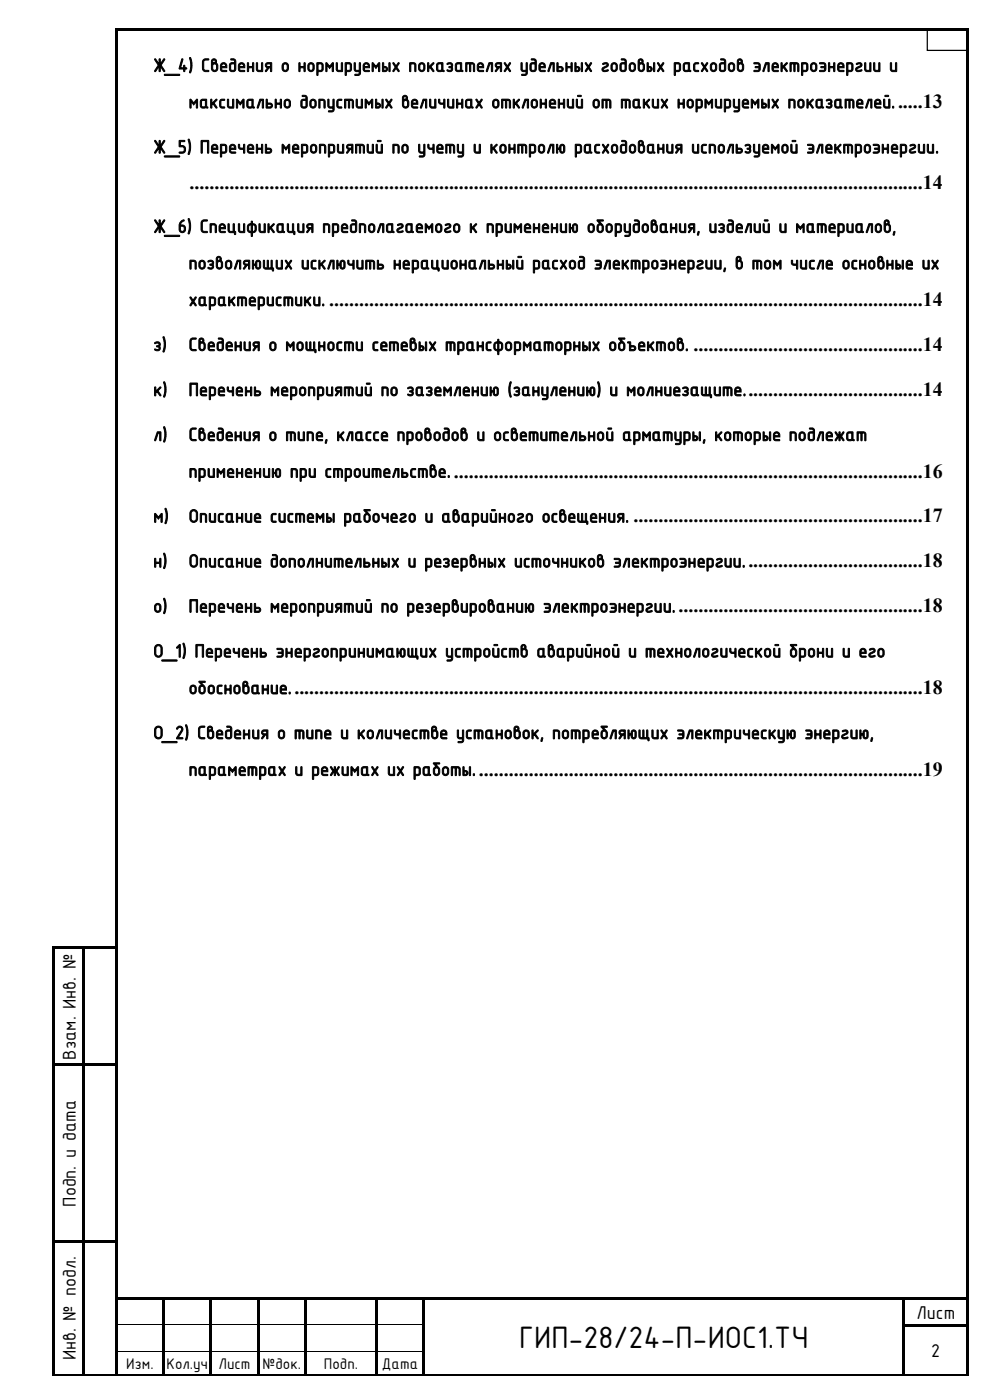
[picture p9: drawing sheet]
<svg xmlns="http://www.w3.org/2000/svg" width="210mm" height="297mm" viewBox="0 0 210 297" stroke-linecap="round" stroke-linejoin="round" font-family="sans-serif">
<defs><g id="words">
<text font-size="7.1" x="110.2" y="286">ГИП-28/24-П-ИОС1.ТЧ</text>
<g font-size="4.2">
<text x="32.5" y="15.2">Ж_4) Сведения о нормируемых показателях удельных годовых расходов электроэнергии и</text>
<text x="40" y="22.9">максимально допустимых величинах отклонений от таких нормируемых показателей......13</text>
<text x="32.5" y="32.5">Ж_5) Перечень мероприятий по учету и контролю расходования используемой электроэнергии.</text>
<text x="40.2" y="40.1">...................................................................................................................................................14</text>
<text x="32.5" y="49.4">Ж_6) Спецификация предполагаемого к применению оборудования, изделий и материалов,</text>
<text x="40" y="57.1">позволяющих исключить нерациональный расход электроэнергии, в том числе основные их</text>
<text x="40" y="64.9">характеристики. .......................................................................................................................14</text>
<text x="32.5" y="74.4">з)</text>
<text x="40" y="74.4">Сведения о мощности сетевых трансформаторных объектов. ..............................................14</text>
<text x="32.5" y="84">к)</text>
<text x="40" y="84">Перечень мероприятий по заземлению (занулению) и молниезащите....................................14</text>
<text x="32.5" y="93.5">л)</text>
<text x="40" y="93.5">Сведения о типе, классе проводов и осветительной арматуры, которые подлежат</text>
<text x="40" y="101.3">применению при строительстве...............................................................................................16</text>
<text x="32.5" y="110.8">м)</text>
<text x="40" y="110.8">Описание системы рабочего и аварийного освещения. ..........................................................17</text>
<text x="32.5" y="120.4">н)</text>
<text x="40" y="120.4">Описание дополнительных и резервных источников электроэнергии....................................18</text>
<text x="32.5" y="129.9">о)</text>
<text x="40" y="129.9">Перечень мероприятий по резервированию электроэнергии..................................................18</text>
<text x="32.5" y="139.4">О_1) Перечень энергопринимающих устройств аварийной и технологической брони и его</text>
<text x="40" y="147.2">обоснование...............................................................................................................................18</text>
<text x="32.5" y="156.8">О_2) Сведения о типе и количестве установок, потребляющих электрическую энергию,</text>
<text x="40" y="164.5">параметрах и режимах их работы..........................................................................................19</text>
<text x="16.1" y="224.8" transform="rotate(-90 16.1 224.8)">Взам. Инв. №</text>
<text x="16.1" y="256" transform="rotate(-90 16.1 256)">Подп. и дата</text>
<text x="194.4" y="279.7">Лист</text>
<text x="197.6" y="287.9">2</text>
<text x="16.1" y="288.6" transform="rotate(-90 16.1 288.6)">Инв. № подл.</text>
</g>
<g font-size="3.5">
<text x="26.8" y="290.5">Изм.</text>
<text x="35.3" y="290.5">Кол.уч</text>
<text x="46.4" y="290.5">Лист</text>
<text x="55.7" y="290.5">№док.</text>
<text x="68.7" y="290.5">Подп.</text>
<text x="81" y="290.5">Дата</text>
</g>
</g></defs>
<path d="M196.7 6.1h8.5v4.6h-8.5z" fill-rule="evenodd" fill="#fff" stroke="#000" stroke-width=".26"/>
<g fill="#000">
<path d="M24.4 6.1h.5v.5h-.5zM24.9 6.1h9.8v.5h-9.8zM34.7 6.1h.5v.5h-.5zM35.2 6.1h9.5v.5h-9.5zM44.7 6.1h.6v.5h-.6zM45.3 6.1h9.5v.5h-9.5zM54.8 6.1h.5v.5h-.5zM55.3 6.1h9.5v.5h-9.5zM64.8 6.1h.5v.5h-.5zM65.3 6.1h14.6v.5h-14.6zM79.9 6.1h.5v.5h-.5zM80.4 6.1h9.5v.5h-9.5z"/>
<path d="M89.9 6.1h.5v.5h-.5zM90.4 6.1h60.7v.5h-60.7zM151.1 6.1h.5v.5h-.5zM151.6 6.1h14.3v.5h-14.3zM165.9 6.1h.6v.5h-.6zM166.5 6.1h19.5v.5h-19.5zM186 6.1h.5v.5h-.5zM186.5 6.1h18.6v.5h-18.6zM205.1 6.1h.5v.5h-.5zM17.5 201.2h.5zM34.5 275.7h.5zM44.5 275.7h.5z"/>
<path d="M54.5 275.7h.5zM64.6 275.7h.5zM79.6 275.7h.5zM89.7 275.7h.5zM191.5 275.7h.5zM11.1 291.5h.5v.3h-.5zM17.5 291.5h.5v.3h-.5zM24.4 291.5h.5v.3h-.5zM34.5 291.5h.5v.3h-.5zM44.5 291.5h.5v.3h-.5zM54.5 291.5h.5v.3h-.5zM64.6 291.5h.5v.3h-.5z"/>
<path d="M79.6 291.5h.5v.3h-.5zM89.7 291.5h.5v.3h-.5zM191.5 291.5h.5v.3h-.5zM205.1 291.5h.5v.3h-.5z"/>
</g>
<g fill="#000">
<path d="M24.4 6.6h.5v6.5h-.5z" fill-rule="evenodd"/>
<path d="M205.1 6.6h.5v6.5h-.5z" fill-rule="evenodd"/>
<path d="M24.4 13.1h.5v121.2h-.5z" fill-rule="evenodd"/>
<path d="M205.1 13.1h.5v121.2h-.5z" fill-rule="evenodd"/>
<path d="M24.4 134.3h.5v18.8h-.5z" fill-rule="evenodd"/>
<path d="M24.4 153.1h.5v.5h-.5z" fill-rule="evenodd"/>
<path d="M205.1 134.3h.5v18.8h-.5z" fill-rule="evenodd"/>
<path d="M205.1 153.1h.5v.5h-.5z" fill-rule="evenodd"/>
<path d="M24.4 153.6h.5v20h-.5z" fill-rule="evenodd"/>
<path d="M24.4 173.6h.5v.6h-.5z" fill-rule="evenodd"/>
<path d="M205.1 153.6h.5v20h-.5z" fill-rule="evenodd"/>
<path d="M205.1 173.6h.5v.6h-.5z" fill-rule="evenodd"/>
<path d="M11.1 200.7h.5v.5h-.5z" fill-rule="evenodd"/>
<path d="M11.1 200.7h.5v.5h-.5z" fill-rule="evenodd"/>
<path d="M11.6 200.7h.5v.5h-.5z" fill-rule="evenodd"/>
<path d="M12.1 200.7h3.7v.5h-3.7z" fill-rule="evenodd"/>
<path d="M15.8 200.7h.5v.5h-.5z" fill-rule="evenodd"/>
<path d="M16.3 200.7h1.2v.5h-1.2z" fill-rule="evenodd"/>
<path d="M17.5 200.7h.5v.5h-.5z" fill-rule="evenodd"/>
<path d="M18 200.7h2.2v.5h-2.2z" fill-rule="evenodd"/>
<path d="M20.2 200.7h.5v.5h-.5z" fill-rule="evenodd"/>
<path d="M20.7 200.7h3.7v.5h-3.7z" fill-rule="evenodd"/>
<path d="M24.4 174.2h.5v26.5h-.5z" fill-rule="evenodd"/>
<path d="M24.4 200.7h.5v.5h-.5z" fill-rule="evenodd"/>
<path d="M205.1 174.2h.5v26.5h-.5z" fill-rule="evenodd"/>
<path d="M205.1 200.7h.5v.5h-.5z" fill-rule="evenodd"/>
<path d="M11.1 201.2h.5v24.5h-.5z" fill-rule="evenodd"/>
<path d="M11.1 225.7h.5v.5h-.5z" fill-rule="evenodd"/>
<path d="M11.1 226.2h.5v4.6h-.5z" fill-rule="evenodd"/>
<path d="M11.1 230.8h.5v.5h-.5z" fill-rule="evenodd"/>
<path d="M11.1 231.3h.5v6.9h-.5z" fill-rule="evenodd"/>
<path d="M11.1 238.2h.5v.6h-.5z" fill-rule="evenodd"/>
<path d="M11.6 225.7h5.9v.5h-5.9z" fill-rule="evenodd"/>
<path d="M17.5 201.2h.5v24.5h-.5z" fill-rule="evenodd"/>
<path d="M17.5 225.7h.5v.5h-.5z" fill-rule="evenodd"/>
<path d="M17.5 226.2h.5v4.6h-.5z" fill-rule="evenodd"/>
<path d="M17.5 230.8h.5v.5h-.5z" fill-rule="evenodd"/>
<path d="M17.5 231.3h.5v6.9h-.5z" fill-rule="evenodd"/>
<path d="M17.5 238.2h.5v.6h-.5z" fill-rule="evenodd"/>
<path d="M18 225.7h6.4v.5h-6.4z" fill-rule="evenodd"/>
<path d="M24.4 201.2h.5v24.5h-.5z" fill-rule="evenodd"/>
<path d="M24.4 225.7h.5v.5h-.5z" fill-rule="evenodd"/>
<path d="M24.4 226.2h.5v4.6h-.5z" fill-rule="evenodd"/>
<path d="M24.4 230.8h.5v.5h-.5z" fill-rule="evenodd"/>
<path d="M24.4 231.3h.5v6.9h-.5z" fill-rule="evenodd"/>
<path d="M24.4 238.2h.5v.6h-.5z" fill-rule="evenodd"/>
<path d="M205.1 201.2h.5v24.5h-.5z" fill-rule="evenodd"/>
<path d="M205.1 225.7h.5v.5h-.5z" fill-rule="evenodd"/>
<path d="M205.1 226.2h.5v4.6h-.5z" fill-rule="evenodd"/>
<path d="M205.1 230.8h.5v.5h-.5z" fill-rule="evenodd"/>
<path d="M205.1 231.3h.5v6.9h-.5z" fill-rule="evenodd"/>
<path d="M205.1 238.2h.5v.6h-.5z" fill-rule="evenodd"/>
<path d="M11.1 238.8h.5v10.8h-.5z" fill-rule="evenodd"/>
<path d="M11.1 249.6h.5v.5h-.5z" fill-rule="evenodd"/>
<path d="M17.5 238.8h.5v10.8h-.5z" fill-rule="evenodd"/>
<path d="M17.5 249.6h.5v.5h-.5z" fill-rule="evenodd"/>
<path d="M24.4 238.8h.5v10.8h-.5z" fill-rule="evenodd"/>
<path d="M24.4 249.6h.5v.5h-.5z" fill-rule="evenodd"/>
<path d="M205.1 238.8h.5v10.8h-.5z" fill-rule="evenodd"/>
<path d="M205.1 249.6h.5v.5h-.5z" fill-rule="evenodd"/>
<path d="M11.1 250.1h.5v13.1h-.5z" fill-rule="evenodd"/>
<path d="M11.1 263.2h.5v.5h-.5z" fill-rule="evenodd"/>
<path d="M11.1 263.7h.5v2.4h-.5z" fill-rule="evenodd"/>
<path d="M11.1 266.1h.5v.6h-.5z" fill-rule="evenodd"/>
<path d="M11.1 266.7h.5v8.5h-.5z" fill-rule="evenodd"/>
<path d="M11.1 275.2h.5v.5h-.5z" fill-rule="evenodd"/>
<path d="M11.6 263.2h5.9v.5h-5.9z" fill-rule="evenodd"/>
<path d="M17.5 250.1h.5v13.1h-.5z" fill-rule="evenodd"/>
<path d="M17.5 263.2h.5v.5h-.5z" fill-rule="evenodd"/>
<path d="M17.5 263.7h.5v2.4h-.5z" fill-rule="evenodd"/>
<path d="M17.5 266.1h.5v.6h-.5z" fill-rule="evenodd"/>
<path d="M17.5 266.7h.5v8.5h-.5z" fill-rule="evenodd"/>
<path d="M17.5 275.2h.5v.5h-.5z" fill-rule="evenodd"/>
<path d="M18 263.2h6.4v.5h-6.4z" fill-rule="evenodd"/>
<path d="M24.4 250.1h.5v13.1h-.5z" fill-rule="evenodd"/>
<path d="M24.4 263.2h.5v.5h-.5z" fill-rule="evenodd"/>
<path d="M24.4 263.7h.5v2.4h-.5z" fill-rule="evenodd"/>
<path d="M24.4 266.1h.5v.6h-.5z" fill-rule="evenodd"/>
<path d="M24.4 266.7h.5v8.5h-.5z" fill-rule="evenodd"/>
<path d="M24.4 275.2h.5v.5h-.5z" fill-rule="evenodd"/>
<path d="M24.9 275.2h9.6v.5h-9.6z" fill-rule="evenodd"/>
<path d="M34.5 275.2h.5v.5h-.5z" fill-rule="evenodd"/>
<path d="M35 275.2h.7v.5h-.7z" fill-rule="evenodd"/>
<path d="M35.7 275.2h.5v.5h-.5z" fill-rule="evenodd"/>
<path d="M36.2 275.2h8.3v.5h-8.3z" fill-rule="evenodd"/>
<path d="M44.5 275.2h.5v.5h-.5z" fill-rule="evenodd"/>
<path d="M45 275.2h1.7v.5h-1.7z" fill-rule="evenodd"/>
<path d="M46.7 275.2h.5v.5h-.5z" fill-rule="evenodd"/>
<path d="M47.2 275.2h7.3v.5h-7.3z" fill-rule="evenodd"/>
<path d="M54.5 275.2h.5v.5h-.5z" fill-rule="evenodd"/>
<path d="M55 275.2h2.8v.5h-2.8z" fill-rule="evenodd"/>
<path d="M57.8 275.2h.5v.5h-.5z" fill-rule="evenodd"/>
<path d="M58.3 275.2h6.3v.5h-6.3z" fill-rule="evenodd"/>
<path d="M64.6 275.2h.5v.5h-.5z" fill-rule="evenodd"/>
<path d="M65.1 275.2h3.7v.5h-3.7z" fill-rule="evenodd"/>
<path d="M68.8 275.2h.5v.5h-.5z" fill-rule="evenodd"/>
<path d="M69.3 275.2h10.3v.5h-10.3z" fill-rule="evenodd"/>
<path d="M79.6 275.2h.5v.5h-.5z" fill-rule="evenodd"/>
<path d="M80.1 275.2h.5v.5h-.5z" fill-rule="evenodd"/>
<path d="M80.6 275.2h9.1v.5h-9.1z" fill-rule="evenodd"/>
<path d="M89.7 275.2h.5v.5h-.5z" fill-rule="evenodd"/>
<path d="M90.2 275.2h.5v.5h-.5z" fill-rule="evenodd"/>
<path d="M90.7 275.2h60.4v.5h-60.4z" fill-rule="evenodd"/>
<path d="M151.1 275.2h.5v.5h-.5z" fill-rule="evenodd"/>
<path d="M151.6 275.2h14.3v.5h-14.3z" fill-rule="evenodd"/>
<path d="M165.9 275.2h.6v.5h-.6z" fill-rule="evenodd"/>
<path d="M166.5 275.2h19.5v.5h-19.5z" fill-rule="evenodd"/>
<path d="M186 275.2h.5v.5h-.5z" fill-rule="evenodd"/>
<path d="M186.5 275.2h5v.5h-5z" fill-rule="evenodd"/>
<path d="M191.5 275.2h.5v.5h-.5z" fill-rule="evenodd"/>
<path d="M192 275.2h13.1v.5h-13.1z" fill-rule="evenodd"/>
<path d="M205.1 250.1h.5v13.1h-.5z" fill-rule="evenodd"/>
<path d="M205.1 263.2h.5v.5h-.5z" fill-rule="evenodd"/>
<path d="M205.1 263.7h.5v2.4h-.5z" fill-rule="evenodd"/>
<path d="M205.1 266.1h.5v.6h-.5z" fill-rule="evenodd"/>
<path d="M205.1 266.7h.5v8.5h-.5z" fill-rule="evenodd"/>
<path d="M205.1 275.2h.5v.5h-.5z" fill-rule="evenodd"/>
<path d="M11.1 275.7h.5v5.2h-.5z" fill-rule="evenodd"/>
<path d="M11.1 280.9h.5v.5h-.5z" fill-rule="evenodd"/>
<path d="M11.1 281.4h.5v5.2h-.5z" fill-rule="evenodd"/>
<path d="M11.1 286.6h.5v.5h-.5z" fill-rule="evenodd"/>
<path d="M11.1 287.1h.5v4.4h-.5z" fill-rule="evenodd"/>
<path d="M17.5 275.7h.5v5.2h-.5z" fill-rule="evenodd"/>
<path d="M17.5 280.9h.5v.5h-.5z" fill-rule="evenodd"/>
<path d="M17.5 281.4h.5v5.2h-.5z" fill-rule="evenodd"/>
<path d="M17.5 286.6h.5v.5h-.5z" fill-rule="evenodd"/>
<path d="M17.5 287.1h.5v4.4h-.5z" fill-rule="evenodd"/>
<path d="M24.4 275.7h.5v5.2h-.5z" fill-rule="evenodd"/>
<path d="M24.4 280.9h.5v.5h-.5z" fill-rule="evenodd"/>
<path d="M24.4 281.4h.5v5.2h-.5z" fill-rule="evenodd"/>
<path d="M24.4 286.6h.5v.5h-.5z" fill-rule="evenodd"/>
<path d="M24.4 287.1h.5v4.4h-.5z" fill-rule="evenodd"/>
<path d="M34.5 275.7h.5v5.2h-.5z" fill-rule="evenodd"/>
<path d="M34.5 280.9h.5v.5h-.5z" fill-rule="evenodd"/>
<path d="M34.5 281.4h.5v5.2h-.5z" fill-rule="evenodd"/>
<path d="M34.5 286.6h.5v.5h-.5z" fill-rule="evenodd"/>
<path d="M34.5 287.1h.5v4.4h-.5z" fill-rule="evenodd"/>
<path d="M44.5 275.7h.5v5.2h-.5z" fill-rule="evenodd"/>
<path d="M44.5 280.9h.5v.5h-.5z" fill-rule="evenodd"/>
<path d="M44.5 281.4h.5v5.2h-.5z" fill-rule="evenodd"/>
<path d="M44.5 286.6h.5v.5h-.5z" fill-rule="evenodd"/>
<path d="M44.5 287.1h.5v4.4h-.5z" fill-rule="evenodd"/>
<path d="M54.5 275.7h.5v5.2h-.5z" fill-rule="evenodd"/>
<path d="M54.5 280.9h.5v.5h-.5z" fill-rule="evenodd"/>
<path d="M54.5 281.4h.5v5.2h-.5z" fill-rule="evenodd"/>
<path d="M54.5 286.6h.5v.5h-.5z" fill-rule="evenodd"/>
<path d="M54.5 287.1h.5v4.4h-.5z" fill-rule="evenodd"/>
<path d="M64.6 275.7h.5v5.2h-.5z" fill-rule="evenodd"/>
<path d="M64.6 280.9h.5v.5h-.5z" fill-rule="evenodd"/>
<path d="M64.6 281.4h.5v5.2h-.5z" fill-rule="evenodd"/>
<path d="M64.6 286.6h.5v.5h-.5z" fill-rule="evenodd"/>
<path d="M64.6 287.1h.5v4.4h-.5z" fill-rule="evenodd"/>
<path d="M79.6 275.7h.5v5.2h-.5z" fill-rule="evenodd"/>
<path d="M79.6 280.9h.5v.5h-.5z" fill-rule="evenodd"/>
<path d="M79.6 281.4h.5v5.2h-.5z" fill-rule="evenodd"/>
<path d="M79.6 286.6h.5v.5h-.5z" fill-rule="evenodd"/>
<path d="M79.6 287.1h.5v4.4h-.5z" fill-rule="evenodd"/>
<path d="M89.7 275.7h.5v5.2h-.5z" fill-rule="evenodd"/>
<path d="M89.7 280.9h.5v.5h-.5z" fill-rule="evenodd"/>
<path d="M89.7 281.4h.5v5.2h-.5z" fill-rule="evenodd"/>
<path d="M89.7 286.6h.5v.5h-.5z" fill-rule="evenodd"/>
<path d="M89.7 287.1h.5v4.4h-.5z" fill-rule="evenodd"/>
<path d="M191.5 275.7h.5v5.2h-.5z" fill-rule="evenodd"/>
<path d="M191.5 280.9h.5v.5h-.5z" fill-rule="evenodd"/>
<path d="M191.5 281.4h.5v5.2h-.5z" fill-rule="evenodd"/>
<path d="M191.5 286.6h.5v.5h-.5z" fill-rule="evenodd"/>
<path d="M191.5 287.1h.5v4.4h-.5z" fill-rule="evenodd"/>
<path d="M192 280.9h13.1v.5h-13.1z" fill-rule="evenodd"/>
<path d="M205.1 275.7h.5v5.2h-.5z" fill-rule="evenodd"/>
<path d="M205.1 280.9h.5v.5h-.5z" fill-rule="evenodd"/>
<path d="M205.1 281.4h.5v5.2h-.5z" fill-rule="evenodd"/>
<path d="M205.1 286.6h.5v.5h-.5z" fill-rule="evenodd"/>
<path d="M205.1 287.1h.5v4.4h-.5z" fill-rule="evenodd"/>
</g>
<path d="M24.9 281h9.6M24.9 286.7h9.6M35 281h9.5M35 286.7h9.5M45 281h9.5M45 286.7h9.5M55 281h9.6M55 286.7h9.6M65.1 281h14.5M65.1 286.7h14.5M80.1 281h9.6M80.1 286.7h9.6" fill="none" stroke="#000" stroke-width=".21"/>
<path d="M11.6 291.6h5.9M18 291.6h6.4M24.9 291.6h9.6M35 291.6h9.5M45 291.6h9.5M55 291.6h9.6M65.1 291.6h14.5M80.1 291.6h9.6M90.2 291.6h101.3M192 291.6h13.1" fill="none" stroke="#000" stroke-width=".34"/>
<use href="#words"/>
</svg>
